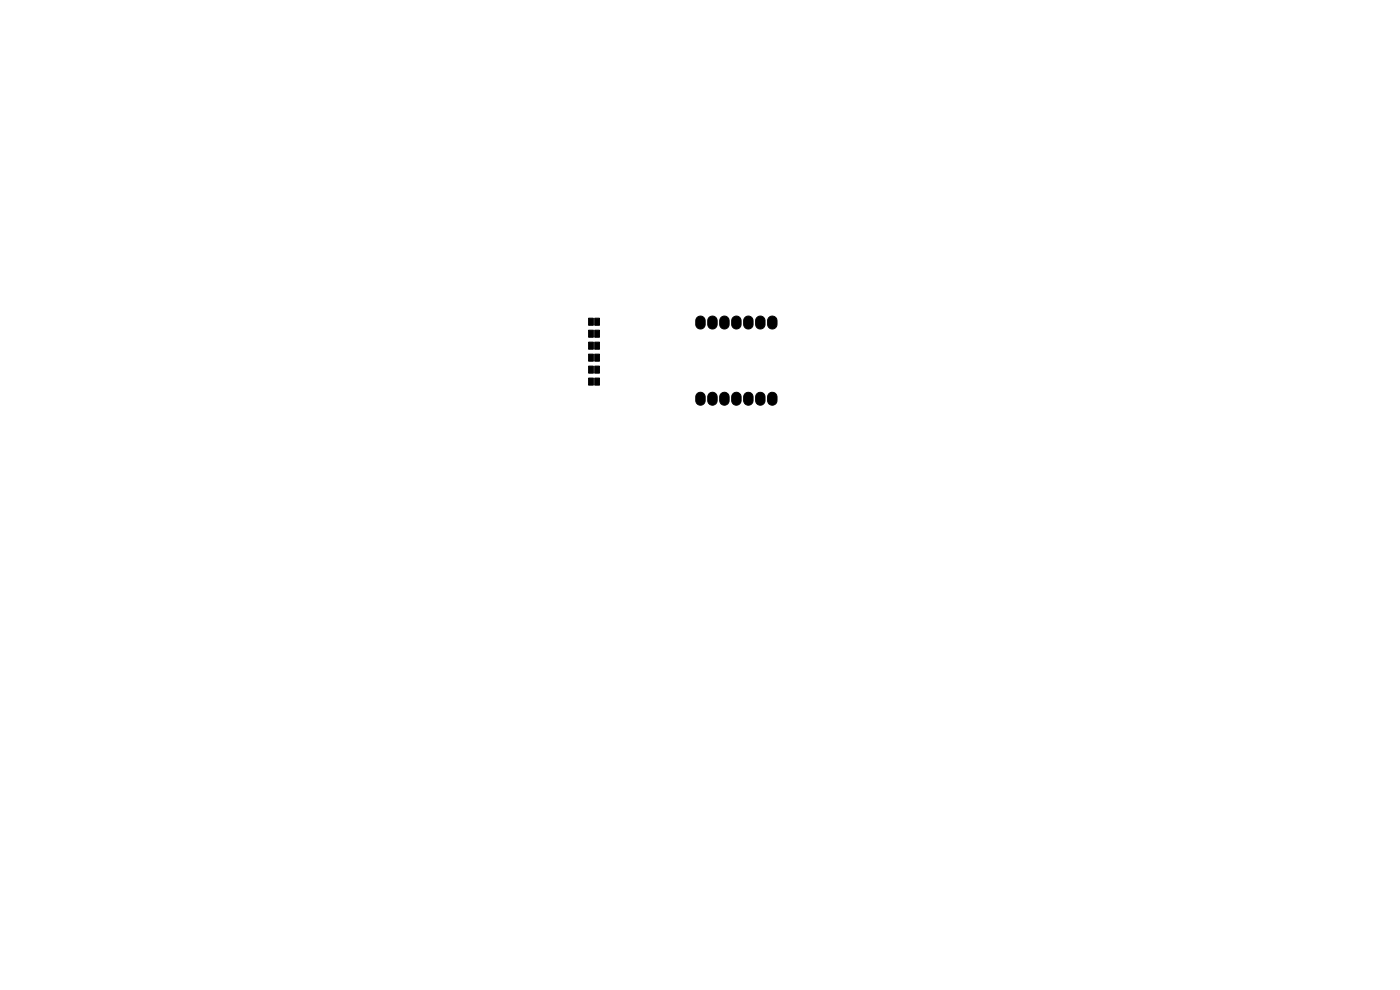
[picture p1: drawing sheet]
<svg xmlns="http://www.w3.org/2000/svg" width="297mm" height="210mm" viewBox="0 0 297 210" stroke-linecap="round" stroke-linejoin="round" font-family="sans-serif">
<g fill="#000" stroke="#000" stroke-width=".21">
<path d="M124.9 75.1h1v1.5h-1zM124.9 77.7h1v1.5h-1zM124.9 72.6h1v1.5h-1zM124.9 70h1v1.5h-1zM124.9 67.5h1v1.5h-1zM126.2 75.1h1v1.5h-1zM126.2 77.7h1v1.5h-1zM126.2 72.6h1v1.5h-1zM126.2 70h1v1.5h-1zM126.2 67.5h1v1.5h-1zM147.9 67.3a1 1 0 0 1 1.1-.2 1 1 0 0 1 .6 .9v.8a1 1 0 0 1-1 1 1 1 0 0 1-1-1v-.9zM150.4 67.3a1 1 0 0 1 1.1-.2 1 1 0 0 1 .6 .9v.8a1 1 0 0 1-1 1 1 1 0 0 1-1-1l.1-.9z"/>
<path d="M153 67.3a1 1 0 0 1 1.1-.2 1 1 0 0 1 .6 .9v.8a1 1 0 0 1-1 1 1 1 0 0 1-1-1v-.9zM155.5 67.3a1 1 0 0 1 1.1-.2 1 1 0 0 1 .6 .9v.8a1 1 0 0 1-1 1 1 1 0 0 1-1-1v-.9zM158.1 67.3a1 1 0 0 1 1-.2 1 1 0 0 1 .7 .9v.8a1 1 0 0 1-1 1 1 1 0 0 1-1-1v-.9zM160.6 67.3a1 1 0 0 1 1.1-.2 1 1 0 0 1 .6 .9v.8a1 1 0 0 1-1 1 1 1 0 0 1-1-1v-.9zM163.1 67.3a1 1 0 0 1 1.1-.2 1 1 0 0 1 .6 .9v.8a1 1 0 0 1-1 1 1 1 0 0 1-1-1l.1-.9zM124.9 80.2h1v1.5h-1zM126.2 80.2h1v1.5h-1zM147.9 83.5a1 1 0 0 1 1.1-.2 1 1 0 0 1 .6 .9v.8a1 1 0 0 1-1 1 1 1 0 0 1-1-1v-1zM150.4 83.5a1 1 0 0 1 1.1-.2 1 1 0 0 1 .6 .9v.8a1 1 0 0 1-1 1 1 1 0 0 1-1-1l.1-1zM153 83.5a1 1 0 0 1 1.1-.2 1 1 0 0 1 .6 .9v.8a1 1 0 0 1-1 1 1 1 0 0 1-1-1v-1zM155.5 83.5a1 1 0 0 1 1.1-.2 1 1 0 0 1 .6 .9v.8a1 1 0 0 1-1 1 1 1 0 0 1-1-1v-1zM158.1 83.5a1 1 0 0 1 1-.2 1 1 0 0 1 .7 .9v.8a1 1 0 0 1-1 1 1 1 0 0 1-1-1v-1z"/>
<path d="M160.6 83.5a1 1 0 0 1 1.1-.2 1 1 0 0 1 .6 .9v.8a1 1 0 0 1-1 1 1 1 0 0 1-1-1v-1zM163.1 83.5a1 1 0 0 1 1.1-.2 1 1 0 0 1 .6 .9v.8a1 1 0 0 1-1 1 1 1 0 0 1-1-1l.1-1z"/>
</g>
</svg>
